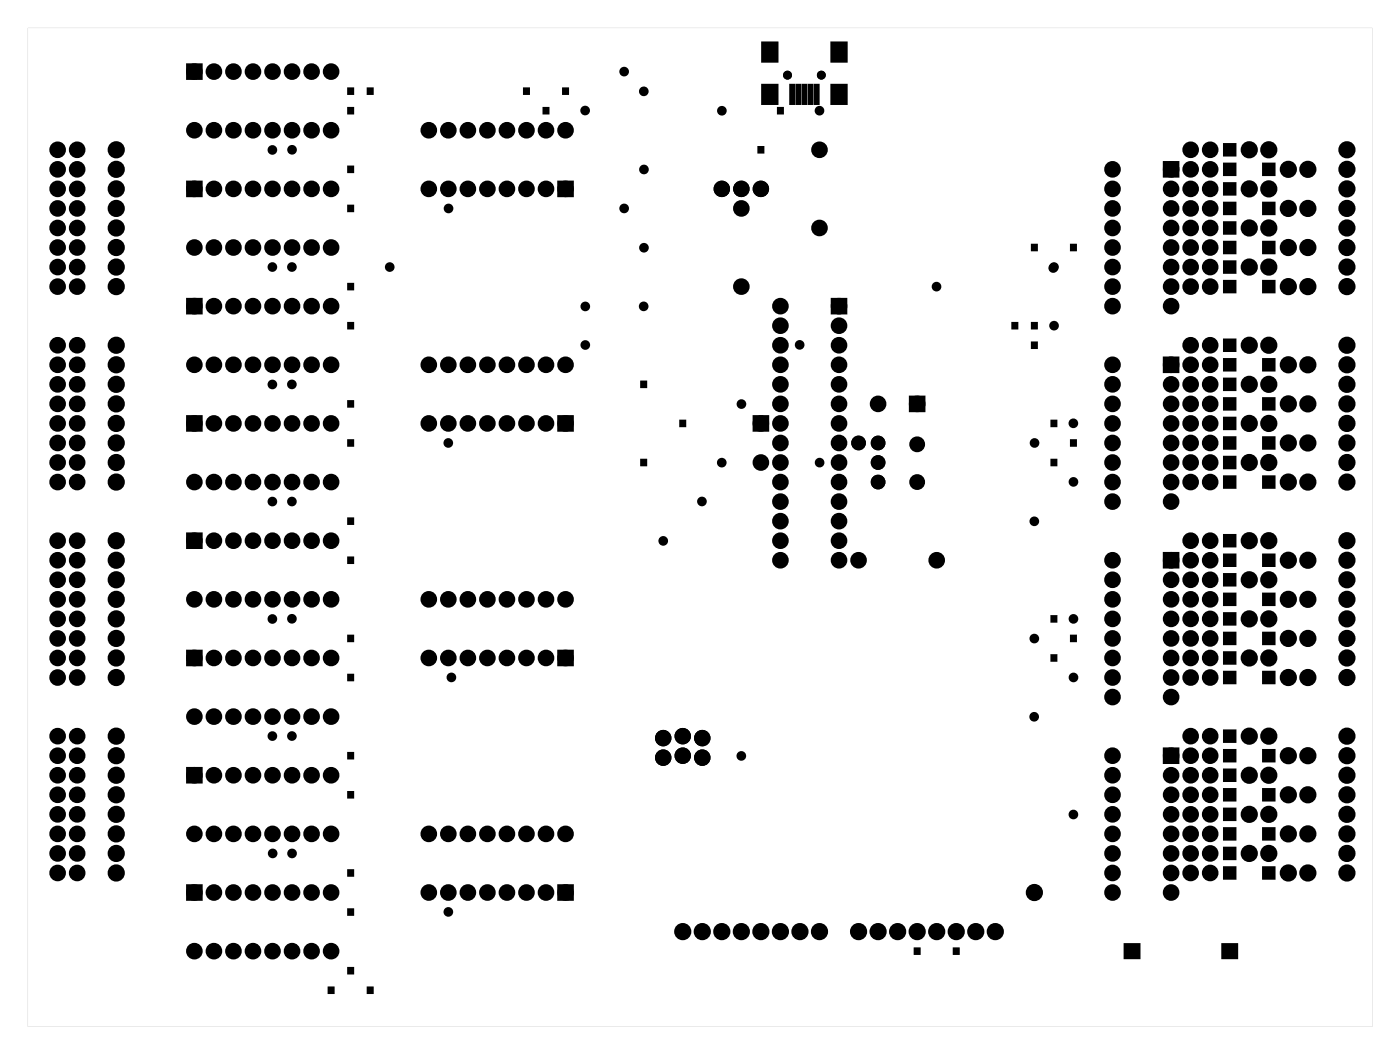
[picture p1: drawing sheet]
<svg xmlns="http://www.w3.org/2000/svg" width="182mm" height="137mm" viewBox="0 0 182 137" stroke-linecap="round" stroke-linejoin="round" font-family="sans-serif">
<g fill="#000">
<path d="M24.6 8.6h1.4v1.4h-1.4zM45.3 14h.6v.8h-.6zM45.3 11.5h.6v.7h-.6zM47.8 11.5h.7v.7h-.7zM68.1 11.5h.7v.7h-.7zM70.7 14h.6v.8h-.6zM73.2 11.5h.7v.7h-.7zM99.1 5.5h2v2.5h-2zM99.1 11h2v2.5h-2zM98.6 19.1h.7v.7h-.7zM101.1 14h.7v.8h-.7zM102.7 11h.5v2.5h-.5z"/>
<path d="M103.5 11h.5v2.5h-.5zM104.3 11h.5v2.5h-.5zM105.1 11h.5v2.5h-.5zM105.9 11h.5v2.5h-.5zM108.1 5.5h2v2.5h-2zM108.1 11h2v2.5h-2zM159.1 18.7h1.5v1.5h-1.5zM24.6 23.8h1.4v1.4h-1.4zM24.6 39.1h1.4v1.4h-1.4zM45.3 36.9h.6v.7h-.6zM45.3 26.7h.6v.8h-.6zM45.3 21.6h.6v.8h-.6z"/>
<path d="M72.8 23.8h1.4v1.4h-1.4zM108.4 39.1h1.4v1.4h-1.4zM134.2 31.8h.6v.7h-.6zM139.2 31.8h.7v.7h-.7zM151.6 21.3h1.4v1.4h-1.4zM159.1 36.5h1.5v1.5h-1.5zM159.1 34h1.5v1.5h-1.5zM159.1 31.4h1.5v1.5h-1.5zM159.1 28.9h1.5v1.5h-1.5zM159.1 26.3h1.5v1.5h-1.5zM159.1 23.8h1.5v1.5h-1.5zM159.1 21.3h1.5v1.5h-1.5z"/>
<path d="M164.2 36.5h1.5v1.5h-1.5zM164.2 31.4h1.5v1.5h-1.5zM164.2 26.3h1.5v1.5h-1.5zM164.2 21.3h1.5v1.5h-1.5zM24.6 54.3h1.4v1.4h-1.4zM45.3 42h.6v.7h-.6zM45.3 57.2h.6v.7h-.6zM45.3 52.1h.6v.8h-.6zM72.8 54.3h1.4v1.4h-1.4zM83.4 59.7h.6v.8h-.6zM83.4 49.6h.6v.7h-.6zM88.4 54.7h.7v.7h-.7z"/>
<path d="M98.2 54.3h1.4v1.4h-1.4zM118.6 51.8h1.4v1.4h-1.4zM131.6 42h.7v.7h-.7zM134.2 44.5h.6v.7h-.6zM134.2 42h.6v.7h-.6zM136.7 59.7h.7v.8h-.7zM136.7 54.7h.7v.7h-.7zM139.2 57.2h.7v.7h-.7zM151.6 46.7h1.4v1.4h-1.4zM159.1 46.7h1.5v1.5h-1.5zM159.1 59.4h1.5v1.5h-1.5zM159.1 54.3h1.5v1.5h-1.5z"/>
<path d="M159.1 51.7h1.5v1.5h-1.5zM159.1 49.2h1.5v1.5h-1.5zM159.1 56.8h1.5v1.5h-1.5zM159.1 44.1h1.5v1.5h-1.5zM164.2 56.8h1.5v1.5h-1.5zM164.2 46.7h1.5v1.5h-1.5zM164.2 51.7h1.5v1.5h-1.5zM24.6 69.6h1.4v1.4h-1.4zM45.3 72.4h.6v.8h-.6zM45.3 67.4h.6v.7h-.6zM151.6 72.1h1.4v1.4h-1.4zM159.1 72.1h1.5v1.5h-1.5z"/>
<path d="M159.1 79.7h1.5v1.5h-1.5zM159.1 77.1h1.5v1.5h-1.5zM159.1 74.6h1.5v1.5h-1.5zM159.1 69.5h1.5v1.5h-1.5zM159.1 61.9h1.5v1.5h-1.5zM164.2 72.1h1.5v1.5h-1.5zM164.2 77.1h1.5v1.5h-1.5zM164.2 61.9h1.5v1.5h-1.5zM24.6 84.8h1.4v1.4h-1.4zM45.3 97.8h.6v.8h-.6zM45.3 87.7h.6v.7h-.6zM45.3 82.6h.6v.7h-.6z"/>
<path d="M72.8 84.8h1.4v1.4h-1.4zM136.7 80.1h.7v.7h-.7zM136.7 85.1h.7v.8h-.7zM139.2 82.6h.7v.7h-.7zM151.6 97.5h1.4v1.4h-1.4zM159.1 97.5h1.5v1.5h-1.5zM159.1 100h1.5v1.5h-1.5zM159.1 94.9h1.5v1.5h-1.5zM159.1 87.3h1.5v1.5h-1.5zM159.1 84.8h1.5v1.5h-1.5zM159.1 82.2h1.5v1.5h-1.5zM164.2 97.5h1.5v1.5h-1.5z"/>
<path d="M164.2 82.2h1.5v1.5h-1.5zM164.2 87.3h1.5v1.5h-1.5zM24.6 100h1.4v1.4h-1.4zM24.6 115.3h1.4v1.4h-1.4zM45.3 118.2h.6v.7h-.6zM45.3 113.1h.6v.7h-.6zM45.3 102.9h.6v.8h-.6zM72.8 115.3h1.4v1.4h-1.4zM159.1 112.7h1.5v1.5h-1.5zM159.1 110.2h1.5v1.5h-1.5zM159.1 105.1h1.5v1.5h-1.5zM159.1 102.5h1.5v1.5h-1.5z"/>
<path d="M159.1 107.6h1.5v1.5h-1.5zM164.2 107.6h1.5v1.5h-1.5zM164.2 112.7h1.5v1.5h-1.5zM164.2 102.5h1.5v1.5h-1.5zM42.7 128.3h.7v.8h-.7zM45.3 125.8h.6v.7h-.6zM47.8 128.3h.7v.8h-.7zM118.9 123.2h.7v.8h-.7zM124 123.2h.7v.8h-.7zM146.2 122.7h2v1.8h-2zM158.9 122.7h2v1.8h-2z"/>
<path d="M3.6 3.6v129.8h174.8v-129.8zM3.6 3.6h174.8v129.8h-174.8z"/>
</g>
<g fill="#000">
<circle cx="7.5" cy="19.5" r=".7"/>
<circle cx="10" cy="19.5" r=".7"/>
<circle cx="15.1" cy="19.5" r=".74"/>
<circle cx="25.3" cy="16.9" r=".7"/>
<circle cx="25.3" cy="9.3" r=".7"/>
<circle cx="27.8" cy="16.9" r=".7"/>
<circle cx="27.8" cy="9.3" r=".7"/>
<circle cx="30.4" cy="16.9" r=".7"/>
<circle cx="30.4" cy="9.3" r=".7"/>
<circle cx="32.9" cy="16.9" r=".7"/>
<circle cx="32.9" cy="9.3" r=".7"/>
<circle cx="35.4" cy="19.5" r=".35"/>
<circle cx="35.4" cy="16.9" r=".7"/>
<circle cx="35.4" cy="9.3" r=".7"/>
<circle cx="38" cy="16.9" r=".7"/>
<circle cx="38" cy="9.3" r=".7"/>
<circle cx="38" cy="19.5" r=".35"/>
<circle cx="40.5" cy="16.9" r=".7"/>
<circle cx="40.5" cy="9.3" r=".7"/>
<circle cx="43.1" cy="16.9" r=".7"/>
<circle cx="43.1" cy="9.3" r=".7"/>
<circle cx="55.8" cy="16.9" r=".7"/>
<circle cx="58.3" cy="16.9" r=".7"/>
<circle cx="60.8" cy="16.9" r=".7"/>
<circle cx="63.4" cy="16.9" r=".7"/>
<circle cx="65.9" cy="16.9" r=".7"/>
<circle cx="68.5" cy="16.9" r=".7"/>
<circle cx="71" cy="16.9" r=".7"/>
<circle cx="73.5" cy="16.9" r=".7"/>
<circle cx="76.1" cy="14.4" r=".35"/>
<circle cx="81.2" cy="9.3" r=".35"/>
<circle cx="83.7" cy="11.9" r=".35"/>
<circle cx="93.9" cy="14.4" r=".35"/>
<circle cx="102.4" cy="9.8" r=".45"/>
<circle cx="106.6" cy="19.5" r=".7"/>
<circle cx="106.6" cy="14.4" r=".35"/>
<circle cx="106.8" cy="9.8" r=".45"/>
<circle cx="154.8" cy="19.5" r=".7"/>
<circle cx="157.4" cy="19.5" r=".7"/>
<circle cx="162.4" cy="19.5" r=".74"/>
<circle cx="165" cy="19.5" r=".74"/>
<circle cx="175.1" cy="19.5" r=".74"/>
<circle cx="7.5" cy="27.1" r=".7"/>
<circle cx="7.5" cy="24.5" r=".7"/>
<circle cx="7.5" cy="29.6" r=".7"/>
<circle cx="7.5" cy="34.7" r=".7"/>
<circle cx="7.5" cy="22" r=".7"/>
<circle cx="7.5" cy="32.2" r=".7"/>
<circle cx="7.5" cy="37.2" r=".7"/>
<circle cx="10" cy="27.1" r=".7"/>
<circle cx="10" cy="24.5" r=".7"/>
<circle cx="10" cy="34.7" r=".7"/>
<circle cx="10" cy="29.6" r=".7"/>
<circle cx="10" cy="22" r=".7"/>
<circle cx="10" cy="32.2" r=".7"/>
<circle cx="10" cy="37.2" r=".7"/>
<circle cx="15.1" cy="34.7" r=".74"/>
<circle cx="15.1" cy="27.1" r=".74"/>
<circle cx="15.1" cy="32.2" r=".74"/>
<circle cx="15.1" cy="24.5" r=".74"/>
<circle cx="15.1" cy="22" r=".74"/>
<circle cx="15.1" cy="37.2" r=".74"/>
<circle cx="15.1" cy="29.6" r=".74"/>
<circle cx="25.3" cy="39.8" r=".7"/>
<circle cx="25.3" cy="24.5" r=".7"/>
<circle cx="25.3" cy="32.2" r=".7"/>
<circle cx="27.8" cy="39.8" r=".7"/>
<circle cx="27.8" cy="24.5" r=".7"/>
<circle cx="27.8" cy="32.2" r=".7"/>
<circle cx="30.4" cy="39.8" r=".7"/>
<circle cx="30.4" cy="24.5" r=".7"/>
<circle cx="30.4" cy="32.2" r=".7"/>
<circle cx="32.9" cy="39.8" r=".7"/>
<circle cx="32.9" cy="24.5" r=".7"/>
<circle cx="32.9" cy="32.2" r=".7"/>
<circle cx="35.4" cy="34.7" r=".35"/>
<circle cx="35.4" cy="39.8" r=".7"/>
<circle cx="35.4" cy="24.5" r=".7"/>
<circle cx="35.4" cy="32.2" r=".7"/>
<circle cx="38" cy="34.7" r=".35"/>
<circle cx="38" cy="39.8" r=".7"/>
<circle cx="38" cy="24.5" r=".7"/>
<circle cx="38" cy="32.2" r=".7"/>
<circle cx="40.5" cy="39.8" r=".7"/>
<circle cx="40.5" cy="24.5" r=".7"/>
<circle cx="40.5" cy="32.2" r=".7"/>
<circle cx="43.1" cy="39.8" r=".7"/>
<circle cx="43.1" cy="24.5" r=".7"/>
<circle cx="43.1" cy="32.2" r=".7"/>
<circle cx="50.7" cy="34.7" r=".35"/>
<circle cx="55.8" cy="24.5" r=".7"/>
<circle cx="58.3" cy="24.5" r=".7"/>
<circle cx="58.3" cy="27.1" r=".35"/>
<circle cx="60.8" cy="24.5" r=".7"/>
<circle cx="63.4" cy="24.5" r=".7"/>
<circle cx="65.9" cy="24.5" r=".7"/>
<circle cx="68.5" cy="24.5" r=".7"/>
<circle cx="71" cy="24.5" r=".7"/>
<circle cx="73.5" cy="24.5" r=".7"/>
<circle cx="76.1" cy="39.8" r=".35"/>
<circle cx="81.2" cy="27.1" r=".35"/>
<circle cx="83.7" cy="39.8" r=".35"/>
<circle cx="83.7" cy="32.2" r=".35"/>
<circle cx="83.7" cy="22" r=".35"/>
<circle cx="93.9" cy="24.5" r=".67"/>
<circle cx="96.4" cy="27.1" r=".7"/>
<circle cx="96.4" cy="37.2" r=".7"/>
<circle cx="96.4" cy="24.5" r=".67"/>
<circle cx="98.9" cy="24.5" r=".67"/>
<circle cx="101.5" cy="39.8" r=".7"/>
<circle cx="106.6" cy="29.6" r=".7"/>
<circle cx="109.1" cy="39.8" r=".7"/>
<circle cx="121.8" cy="37.3" r=".35"/>
<circle cx="136.9" cy="34.8" r=".35"/>
<circle cx="137" cy="34.7" r=".35"/>
<circle cx="144.7" cy="24.5" r=".7"/>
<circle cx="144.7" cy="37.2" r=".7"/>
<circle cx="144.7" cy="39.8" r=".7"/>
<circle cx="144.7" cy="32.2" r=".7"/>
<circle cx="144.7" cy="22" r=".7"/>
<circle cx="144.7" cy="34.7" r=".7"/>
<circle cx="144.7" cy="27.1" r=".7"/>
<circle cx="144.7" cy="29.6" r=".7"/>
<circle cx="152.3" cy="24.5" r=".7"/>
<circle cx="152.3" cy="37.2" r=".7"/>
<circle cx="152.3" cy="39.8" r=".7"/>
<circle cx="152.3" cy="32.2" r=".7"/>
<circle cx="152.3" cy="22" r=".7"/>
<circle cx="152.3" cy="34.7" r=".7"/>
<circle cx="152.3" cy="27.1" r=".7"/>
<circle cx="152.3" cy="29.6" r=".7"/>
<circle cx="154.8" cy="27.1" r=".7"/>
<circle cx="154.8" cy="24.5" r=".7"/>
<circle cx="154.8" cy="29.6" r=".7"/>
<circle cx="154.8" cy="34.7" r=".7"/>
<circle cx="154.8" cy="22" r=".7"/>
<circle cx="154.8" cy="32.2" r=".7"/>
<circle cx="154.8" cy="37.2" r=".7"/>
<circle cx="157.4" cy="27.1" r=".7"/>
<circle cx="157.4" cy="24.5" r=".7"/>
<circle cx="157.4" cy="29.6" r=".7"/>
<circle cx="157.4" cy="34.7" r=".7"/>
<circle cx="157.4" cy="22" r=".7"/>
<circle cx="157.4" cy="32.2" r=".7"/>
<circle cx="157.4" cy="37.2" r=".7"/>
<circle cx="162.4" cy="34.7" r=".74"/>
<circle cx="162.4" cy="24.5" r=".74"/>
<circle cx="162.4" cy="29.6" r=".74"/>
<circle cx="165" cy="34.7" r=".74"/>
<circle cx="165" cy="24.5" r=".74"/>
<circle cx="165" cy="29.6" r=".74"/>
<circle cx="167.5" cy="27.1" r=".74"/>
<circle cx="167.5" cy="22" r=".74"/>
<circle cx="167.5" cy="32.2" r=".74"/>
<circle cx="167.5" cy="37.2" r=".74"/>
<circle cx="170.1" cy="27.1" r=".74"/>
<circle cx="170.1" cy="22" r=".74"/>
<circle cx="170.1" cy="32.2" r=".74"/>
<circle cx="170.1" cy="37.2" r=".74"/>
<circle cx="175.1" cy="34.7" r=".74"/>
<circle cx="175.1" cy="27.1" r=".74"/>
<circle cx="175.1" cy="32.2" r=".74"/>
<circle cx="175.1" cy="22" r=".74"/>
<circle cx="175.1" cy="24.5" r=".74"/>
<circle cx="175.1" cy="37.2" r=".74"/>
<circle cx="175.1" cy="29.6" r=".74"/>
<circle cx="7.5" cy="57.6" r=".7"/>
<circle cx="7.5" cy="52.5" r=".7"/>
<circle cx="7.5" cy="55" r=".7"/>
<circle cx="7.5" cy="49.9" r=".7"/>
<circle cx="7.5" cy="44.9" r=".7"/>
<circle cx="7.5" cy="47.4" r=".7"/>
<circle cx="10" cy="57.6" r=".7"/>
<circle cx="10" cy="52.5" r=".7"/>
<circle cx="10" cy="55" r=".7"/>
<circle cx="10" cy="49.9" r=".7"/>
<circle cx="10" cy="44.9" r=".7"/>
<circle cx="10" cy="47.4" r=".7"/>
<circle cx="15.1" cy="49.9" r=".74"/>
<circle cx="15.1" cy="44.9" r=".74"/>
<circle cx="15.1" cy="47.4" r=".74"/>
<circle cx="15.1" cy="55" r=".74"/>
<circle cx="15.1" cy="57.6" r=".74"/>
<circle cx="15.1" cy="52.5" r=".74"/>
<circle cx="25.3" cy="47.4" r=".7"/>
<circle cx="25.3" cy="55" r=".7"/>
<circle cx="27.8" cy="47.4" r=".7"/>
<circle cx="27.8" cy="55" r=".7"/>
<circle cx="30.4" cy="47.4" r=".7"/>
<circle cx="30.4" cy="55" r=".7"/>
<circle cx="32.9" cy="47.4" r=".7"/>
<circle cx="32.9" cy="55" r=".7"/>
<circle cx="35.4" cy="50" r=".35"/>
<circle cx="35.4" cy="47.4" r=".7"/>
<circle cx="35.4" cy="55" r=".7"/>
<circle cx="38" cy="50" r=".35"/>
<circle cx="38" cy="47.4" r=".7"/>
<circle cx="38" cy="55" r=".7"/>
<circle cx="40.5" cy="47.4" r=".7"/>
<circle cx="40.5" cy="55" r=".7"/>
<circle cx="43.1" cy="47.4" r=".7"/>
<circle cx="43.1" cy="55" r=".7"/>
<circle cx="55.8" cy="55" r=".7"/>
<circle cx="55.8" cy="47.4" r=".7"/>
<circle cx="58.3" cy="57.6" r=".35"/>
<circle cx="58.3" cy="55" r=".7"/>
<circle cx="58.3" cy="47.4" r=".7"/>
<circle cx="60.8" cy="55" r=".7"/>
<circle cx="60.8" cy="47.4" r=".7"/>
<circle cx="63.4" cy="55" r=".7"/>
<circle cx="63.4" cy="47.4" r=".7"/>
<circle cx="65.9" cy="55" r=".7"/>
<circle cx="65.9" cy="47.4" r=".7"/>
<circle cx="68.5" cy="55" r=".7"/>
<circle cx="68.5" cy="47.4" r=".7"/>
<circle cx="71" cy="55" r=".7"/>
<circle cx="71" cy="47.4" r=".7"/>
<circle cx="73.5" cy="55" r=".7"/>
<circle cx="73.5" cy="47.4" r=".7"/>
<circle cx="76.1" cy="44.8" r=".35"/>
<circle cx="96.4" cy="52.5" r=".35"/>
<circle cx="98.9" cy="55" r=".7"/>
<circle cx="101.5" cy="52.5" r=".7"/>
<circle cx="101.5" cy="57.6" r=".7"/>
<circle cx="101.5" cy="55" r=".7"/>
<circle cx="101.5" cy="42.3" r=".7"/>
<circle cx="101.5" cy="49.9" r=".7"/>
<circle cx="101.5" cy="44.9" r=".7"/>
<circle cx="101.5" cy="47.4" r=".7"/>
<circle cx="104" cy="44.8" r=".35"/>
<circle cx="109.1" cy="57.6" r=".7"/>
<circle cx="109.1" cy="55" r=".7"/>
<circle cx="109.1" cy="52.5" r=".7"/>
<circle cx="109.1" cy="42.3" r=".7"/>
<circle cx="109.1" cy="49.9" r=".7"/>
<circle cx="109.1" cy="44.9" r=".7"/>
<circle cx="109.1" cy="47.4" r=".7"/>
<circle cx="111.6" cy="57.6" r=".59"/>
<circle cx="114.2" cy="57.6" r=".59"/>
<circle cx="114.2" cy="52.5" r=".7"/>
<circle cx="119.3" cy="52.5" r=".7"/>
<circle cx="119.3" cy="57.7" r=".65"/>
<circle cx="134.5" cy="57.6" r=".35"/>
<circle cx="137.1" cy="42.3" r=".35"/>
<circle cx="139.6" cy="55" r=".35"/>
<circle cx="144.7" cy="52.5" r=".7"/>
<circle cx="144.7" cy="55" r=".7"/>
<circle cx="144.7" cy="57.6" r=".7"/>
<circle cx="144.7" cy="49.9" r=".7"/>
<circle cx="144.7" cy="47.4" r=".7"/>
<circle cx="152.3" cy="52.5" r=".7"/>
<circle cx="152.3" cy="57.6" r=".7"/>
<circle cx="152.3" cy="55" r=".7"/>
<circle cx="152.3" cy="49.9" r=".7"/>
<circle cx="152.3" cy="47.4" r=".7"/>
<circle cx="154.8" cy="52.5" r=".7"/>
<circle cx="154.8" cy="57.6" r=".7"/>
<circle cx="154.8" cy="55" r=".7"/>
<circle cx="154.8" cy="49.9" r=".7"/>
<circle cx="154.8" cy="44.9" r=".7"/>
<circle cx="154.8" cy="47.4" r=".7"/>
<circle cx="157.4" cy="57.6" r=".7"/>
<circle cx="157.4" cy="55" r=".7"/>
<circle cx="157.4" cy="52.5" r=".7"/>
<circle cx="157.4" cy="49.9" r=".7"/>
<circle cx="157.4" cy="44.9" r=".7"/>
<circle cx="157.4" cy="47.4" r=".7"/>
<circle cx="162.4" cy="55" r=".74"/>
<circle cx="162.4" cy="44.9" r=".74"/>
<circle cx="162.4" cy="49.9" r=".74"/>
<circle cx="165" cy="55" r=".74"/>
<circle cx="165" cy="44.9" r=".74"/>
<circle cx="165" cy="49.9" r=".74"/>
<circle cx="167.5" cy="52.5" r=".74"/>
<circle cx="167.5" cy="57.6" r=".74"/>
<circle cx="167.5" cy="47.4" r=".74"/>
<circle cx="170.1" cy="52.5" r=".74"/>
<circle cx="170.1" cy="57.6" r=".74"/>
<circle cx="170.1" cy="47.4" r=".74"/>
<circle cx="175.1" cy="49.9" r=".74"/>
<circle cx="175.1" cy="44.9" r=".74"/>
<circle cx="175.1" cy="47.4" r=".74"/>
<circle cx="175.1" cy="52.5" r=".74"/>
<circle cx="175.1" cy="55" r=".74"/>
<circle cx="175.1" cy="57.6" r=".74"/>
<circle cx="7.5" cy="70.3" r=".7"/>
<circle cx="7.5" cy="72.8" r=".7"/>
<circle cx="7.5" cy="60.1" r=".7"/>
<circle cx="7.5" cy="77.9" r=".7"/>
<circle cx="7.5" cy="62.6" r=".7"/>
<circle cx="7.5" cy="75.3" r=".7"/>
<circle cx="10" cy="70.3" r=".7"/>
<circle cx="10" cy="72.8" r=".7"/>
<circle cx="10" cy="60.1" r=".7"/>
<circle cx="10" cy="77.9" r=".7"/>
<circle cx="10" cy="62.6" r=".7"/>
<circle cx="10" cy="75.3" r=".7"/>
<circle cx="15.1" cy="62.6" r=".74"/>
<circle cx="15.1" cy="77.9" r=".74"/>
<circle cx="15.1" cy="60.1" r=".74"/>
<circle cx="15.1" cy="75.3" r=".74"/>
<circle cx="15.1" cy="72.8" r=".74"/>
<circle cx="15.1" cy="70.3" r=".74"/>
<circle cx="25.3" cy="62.6" r=".7"/>
<circle cx="25.3" cy="77.9" r=".7"/>
<circle cx="25.3" cy="70.3" r=".7"/>
<circle cx="27.8" cy="62.6" r=".7"/>
<circle cx="27.8" cy="77.9" r=".7"/>
<circle cx="27.8" cy="70.3" r=".7"/>
<circle cx="30.4" cy="62.6" r=".7"/>
<circle cx="30.4" cy="77.9" r=".7"/>
<circle cx="30.4" cy="70.3" r=".7"/>
<circle cx="32.9" cy="62.6" r=".7"/>
<circle cx="32.9" cy="77.9" r=".7"/>
<circle cx="32.9" cy="70.3" r=".7"/>
<circle cx="35.4" cy="65.2" r=".35"/>
<circle cx="35.4" cy="62.6" r=".7"/>
<circle cx="35.4" cy="77.9" r=".7"/>
<circle cx="35.4" cy="70.3" r=".7"/>
<circle cx="38" cy="65.2" r=".35"/>
<circle cx="38" cy="62.6" r=".7"/>
<circle cx="38" cy="77.9" r=".7"/>
<circle cx="38" cy="70.3" r=".7"/>
<circle cx="40.5" cy="62.6" r=".7"/>
<circle cx="40.5" cy="77.9" r=".7"/>
<circle cx="40.5" cy="70.3" r=".7"/>
<circle cx="43.1" cy="62.6" r=".7"/>
<circle cx="43.1" cy="77.9" r=".7"/>
<circle cx="43.1" cy="70.3" r=".7"/>
<circle cx="55.8" cy="77.9" r=".7"/>
<circle cx="58.3" cy="77.9" r=".7"/>
<circle cx="60.8" cy="77.9" r=".7"/>
<circle cx="63.4" cy="77.9" r=".7"/>
<circle cx="65.9" cy="77.9" r=".7"/>
<circle cx="68.5" cy="77.9" r=".7"/>
<circle cx="71" cy="77.9" r=".7"/>
<circle cx="73.5" cy="77.9" r=".7"/>
<circle cx="86.2" cy="70.3" r=".35"/>
<circle cx="91.3" cy="65.2" r=".35"/>
<circle cx="93.8" cy="60.1" r=".35"/>
<circle cx="98.9" cy="60.1" r=".7"/>
<circle cx="101.5" cy="67.7" r=".7"/>
<circle cx="101.5" cy="70.3" r=".7"/>
<circle cx="101.5" cy="60.1" r=".7"/>
<circle cx="101.5" cy="72.8" r=".7"/>
<circle cx="101.5" cy="65.2" r=".7"/>
<circle cx="101.5" cy="62.6" r=".7"/>
<circle cx="106.6" cy="60.1" r=".35"/>
<circle cx="109.1" cy="70.3" r=".7"/>
<circle cx="109.1" cy="67.7" r=".7"/>
<circle cx="109.1" cy="72.8" r=".7"/>
<circle cx="109.1" cy="60.1" r=".7"/>
<circle cx="109.1" cy="65.2" r=".7"/>
<circle cx="109.1" cy="62.6" r=".7"/>
<circle cx="111.6" cy="72.8" r=".7"/>
<circle cx="114.2" cy="62.6" r=".59"/>
<circle cx="114.2" cy="60.1" r=".59"/>
<circle cx="119.3" cy="62.6" r=".65"/>
<circle cx="121.8" cy="72.8" r=".7"/>
<circle cx="134.5" cy="67.7" r=".35"/>
<circle cx="139.6" cy="62.6" r=".35"/>
<circle cx="144.7" cy="72.8" r=".7"/>
<circle cx="144.7" cy="60.1" r=".7"/>
<circle cx="144.7" cy="77.9" r=".7"/>
<circle cx="144.7" cy="65.2" r=".7"/>
<circle cx="144.7" cy="62.6" r=".7"/>
<circle cx="144.7" cy="75.3" r=".7"/>
<circle cx="152.3" cy="72.8" r=".7"/>
<circle cx="152.3" cy="60.1" r=".7"/>
<circle cx="152.3" cy="77.9" r=".7"/>
<circle cx="152.3" cy="65.2" r=".7"/>
<circle cx="152.3" cy="62.6" r=".7"/>
<circle cx="152.3" cy="75.3" r=".7"/>
<circle cx="154.8" cy="70.3" r=".7"/>
<circle cx="154.8" cy="72.8" r=".7"/>
<circle cx="154.8" cy="60.1" r=".7"/>
<circle cx="154.8" cy="77.9" r=".7"/>
<circle cx="154.8" cy="62.6" r=".7"/>
<circle cx="154.8" cy="75.3" r=".7"/>
<circle cx="157.4" cy="70.3" r=".7"/>
<circle cx="157.4" cy="72.8" r=".7"/>
<circle cx="157.4" cy="60.1" r=".7"/>
<circle cx="157.4" cy="77.9" r=".7"/>
<circle cx="157.4" cy="62.6" r=".7"/>
<circle cx="157.4" cy="75.3" r=".7"/>
<circle cx="162.4" cy="70.3" r=".74"/>
<circle cx="162.4" cy="60.1" r=".74"/>
<circle cx="162.4" cy="75.3" r=".74"/>
<circle cx="165" cy="70.3" r=".74"/>
<circle cx="165" cy="60.1" r=".74"/>
<circle cx="165" cy="75.3" r=".74"/>
<circle cx="167.5" cy="72.8" r=".74"/>
<circle cx="167.5" cy="77.9" r=".74"/>
<circle cx="167.5" cy="62.6" r=".74"/>
<circle cx="170.1" cy="72.8" r=".74"/>
<circle cx="170.1" cy="77.9" r=".74"/>
<circle cx="170.1" cy="62.6" r=".74"/>
<circle cx="175.1" cy="62.6" r=".74"/>
<circle cx="175.1" cy="77.9" r=".74"/>
<circle cx="175.1" cy="60.1" r=".74"/>
<circle cx="175.1" cy="75.3" r=".74"/>
<circle cx="175.1" cy="72.8" r=".74"/>
<circle cx="175.1" cy="70.3" r=".74"/>
<circle cx="7.5" cy="95.7" r=".7"/>
<circle cx="7.5" cy="85.5" r=".7"/>
<circle cx="7.5" cy="83" r=".7"/>
<circle cx="7.5" cy="80.4" r=".7"/>
<circle cx="7.5" cy="88" r=".7"/>
<circle cx="7.5" cy="98.2" r=".7"/>
<circle cx="10" cy="95.7" r=".7"/>
<circle cx="10" cy="83" r=".7"/>
<circle cx="10" cy="85.5" r=".7"/>
<circle cx="10" cy="80.4" r=".7"/>
<circle cx="10" cy="88" r=".7"/>
<circle cx="10" cy="98.2" r=".7"/>
<circle cx="15.1" cy="88" r=".74"/>
<circle cx="15.1" cy="98.2" r=".74"/>
<circle cx="15.1" cy="80.4" r=".74"/>
<circle cx="15.1" cy="85.5" r=".74"/>
<circle cx="15.1" cy="83" r=".74"/>
<circle cx="15.1" cy="95.7" r=".74"/>
<circle cx="25.3" cy="85.5" r=".7"/>
<circle cx="25.3" cy="93.1" r=".7"/>
<circle cx="27.8" cy="85.5" r=".7"/>
<circle cx="27.8" cy="93.1" r=".7"/>
<circle cx="30.4" cy="85.5" r=".7"/>
<circle cx="30.4" cy="93.1" r=".7"/>
<circle cx="32.9" cy="85.5" r=".7"/>
<circle cx="32.9" cy="93.1" r=".7"/>
<circle cx="35.4" cy="80.4" r=".35"/>
<circle cx="35.4" cy="95.7" r=".35"/>
<circle cx="35.4" cy="85.5" r=".7"/>
<circle cx="35.4" cy="93.1" r=".7"/>
<circle cx="38" cy="80.4" r=".35"/>
<circle cx="38" cy="95.7" r=".35"/>
<circle cx="38" cy="85.5" r=".7"/>
<circle cx="38" cy="93.1" r=".7"/>
<circle cx="40.5" cy="85.5" r=".7"/>
<circle cx="40.5" cy="93.1" r=".7"/>
<circle cx="43.1" cy="85.5" r=".7"/>
<circle cx="43.1" cy="93.1" r=".7"/>
<circle cx="55.8" cy="85.5" r=".7"/>
<circle cx="58.3" cy="85.5" r=".7"/>
<circle cx="58.7" cy="88" r=".35"/>
<circle cx="60.8" cy="85.5" r=".7"/>
<circle cx="63.4" cy="85.5" r=".7"/>
<circle cx="65.9" cy="85.5" r=".7"/>
<circle cx="68.5" cy="85.5" r=".7"/>
<circle cx="71" cy="85.5" r=".7"/>
<circle cx="73.5" cy="85.5" r=".7"/>
<circle cx="86.2" cy="98.5" r=".72"/>
<circle cx="86.2" cy="95.9" r=".72"/>
<circle cx="88.8" cy="98.2" r=".72"/>
<circle cx="88.8" cy="95.7" r=".72"/>
<circle cx="91.3" cy="98.5" r=".72"/>
<circle cx="91.3" cy="95.9" r=".72"/>
<circle cx="96.4" cy="98.2" r=".35"/>
<circle cx="134.5" cy="93.1" r=".35"/>
<circle cx="134.5" cy="83" r=".35"/>
<circle cx="139.6" cy="80.4" r=".35"/>
<circle cx="139.6" cy="88" r=".35"/>
<circle cx="144.7" cy="90.6" r=".7"/>
<circle cx="144.7" cy="80.4" r=".7"/>
<circle cx="144.7" cy="85.5" r=".7"/>
<circle cx="144.7" cy="83" r=".7"/>
<circle cx="144.7" cy="88" r=".7"/>
<circle cx="144.7" cy="98.2" r=".7"/>
<circle cx="152.3" cy="90.6" r=".7"/>
<circle cx="152.3" cy="85.5" r=".7"/>
<circle cx="152.3" cy="83" r=".7"/>
<circle cx="152.3" cy="80.4" r=".7"/>
<circle cx="152.3" cy="88" r=".7"/>
<circle cx="152.3" cy="98.2" r=".7"/>
<circle cx="154.8" cy="95.7" r=".7"/>
<circle cx="154.8" cy="80.4" r=".7"/>
<circle cx="154.8" cy="83" r=".7"/>
<circle cx="154.8" cy="85.5" r=".7"/>
<circle cx="154.8" cy="88" r=".7"/>
<circle cx="154.8" cy="98.2" r=".7"/>
<circle cx="157.4" cy="95.7" r=".7"/>
<circle cx="157.4" cy="80.4" r=".7"/>
<circle cx="157.4" cy="83" r=".7"/>
<circle cx="157.4" cy="85.5" r=".7"/>
<circle cx="157.4" cy="88" r=".7"/>
<circle cx="157.4" cy="98.2" r=".7"/>
<circle cx="162.4" cy="80.4" r=".74"/>
<circle cx="162.4" cy="85.5" r=".74"/>
<circle cx="162.4" cy="95.7" r=".74"/>
<circle cx="165" cy="85.5" r=".74"/>
<circle cx="165" cy="80.4" r=".74"/>
<circle cx="165" cy="95.7" r=".74"/>
<circle cx="167.5" cy="98.2" r=".74"/>
<circle cx="167.5" cy="83" r=".74"/>
<circle cx="167.5" cy="88" r=".74"/>
<circle cx="170.1" cy="98.2" r=".74"/>
<circle cx="170.1" cy="83" r=".74"/>
<circle cx="170.1" cy="88" r=".74"/>
<circle cx="175.1" cy="88" r=".74"/>
<circle cx="175.1" cy="98.2" r=".74"/>
<circle cx="175.1" cy="85.5" r=".74"/>
<circle cx="175.1" cy="80.4" r=".74"/>
<circle cx="175.1" cy="83" r=".74"/>
<circle cx="175.1" cy="95.7" r=".74"/>
<circle cx="7.5" cy="105.8" r=".7"/>
<circle cx="7.5" cy="103.3" r=".7"/>
<circle cx="7.5" cy="100.7" r=".7"/>
<circle cx="7.5" cy="108.4" r=".7"/>
<circle cx="7.5" cy="110.9" r=".7"/>
<circle cx="7.5" cy="113.4" r=".7"/>
<circle cx="10" cy="105.8" r=".7"/>
<circle cx="10" cy="100.7" r=".7"/>
<circle cx="10" cy="103.3" r=".7"/>
<circle cx="10" cy="108.4" r=".7"/>
<circle cx="10" cy="113.4" r=".7"/>
<circle cx="10" cy="110.9" r=".7"/>
<circle cx="15.1" cy="110.9" r=".74"/>
<circle cx="15.1" cy="103.3" r=".74"/>
<circle cx="15.1" cy="105.8" r=".74"/>
<circle cx="15.1" cy="100.7" r=".74"/>
<circle cx="15.1" cy="108.4" r=".74"/>
<circle cx="15.1" cy="113.4" r=".74"/>
<circle cx="25.3" cy="100.7" r=".7"/>
<circle cx="25.3" cy="108.4" r=".7"/>
<circle cx="25.3" cy="116" r=".7"/>
<circle cx="27.8" cy="100.7" r=".7"/>
<circle cx="27.8" cy="108.4" r=".7"/>
<circle cx="27.8" cy="116" r=".7"/>
<circle cx="30.4" cy="108.4" r=".7"/>
<circle cx="30.4" cy="100.7" r=".7"/>
<circle cx="30.4" cy="116" r=".7"/>
<circle cx="32.9" cy="100.7" r=".7"/>
<circle cx="32.9" cy="108.4" r=".7"/>
<circle cx="32.9" cy="116" r=".7"/>
<circle cx="35.4" cy="100.7" r=".7"/>
<circle cx="35.4" cy="108.4" r=".7"/>
<circle cx="35.4" cy="116" r=".7"/>
<circle cx="35.5" cy="110.9" r=".35"/>
<circle cx="38" cy="100.7" r=".7"/>
<circle cx="38" cy="108.4" r=".7"/>
<circle cx="38" cy="116" r=".7"/>
<circle cx="38" cy="110.9" r=".35"/>
<circle cx="40.5" cy="100.7" r=".7"/>
<circle cx="40.5" cy="108.4" r=".7"/>
<circle cx="40.5" cy="116" r=".7"/>
<circle cx="43.1" cy="108.4" r=".7"/>
<circle cx="43.1" cy="100.7" r=".7"/>
<circle cx="43.1" cy="116" r=".7"/>
<circle cx="55.8" cy="116" r=".7"/>
<circle cx="55.8" cy="108.4" r=".7"/>
<circle cx="58.3" cy="116" r=".7"/>
<circle cx="58.3" cy="108.4" r=".7"/>
<circle cx="58.3" cy="118.5" r=".35"/>
<circle cx="60.8" cy="108.4" r=".7"/>
<circle cx="60.8" cy="116" r=".7"/>
<circle cx="63.4" cy="108.4" r=".7"/>
<circle cx="63.4" cy="116" r=".7"/>
<circle cx="65.9" cy="116" r=".7"/>
<circle cx="65.9" cy="108.4" r=".7"/>
<circle cx="68.5" cy="116" r=".7"/>
<circle cx="68.5" cy="108.4" r=".7"/>
<circle cx="71" cy="116" r=".7"/>
<circle cx="71" cy="108.4" r=".7"/>
<circle cx="73.5" cy="108.4" r=".7"/>
<circle cx="73.5" cy="116" r=".7"/>
<circle cx="134.5" cy="116" r=".74"/>
<circle cx="139.6" cy="105.8" r=".35"/>
<circle cx="144.7" cy="116" r=".7"/>
<circle cx="144.7" cy="105.8" r=".7"/>
<circle cx="144.7" cy="100.7" r=".7"/>
<circle cx="144.7" cy="103.3" r=".7"/>
<circle cx="144.7" cy="108.4" r=".7"/>
<circle cx="144.7" cy="110.9" r=".7"/>
<circle cx="144.7" cy="113.4" r=".7"/>
<circle cx="152.3" cy="116" r=".7"/>
<circle cx="152.3" cy="100.7" r=".7"/>
<circle cx="152.3" cy="103.3" r=".7"/>
<circle cx="152.3" cy="105.8" r=".7"/>
<circle cx="152.3" cy="108.4" r=".7"/>
<circle cx="152.3" cy="110.9" r=".7"/>
<circle cx="152.3" cy="113.4" r=".7"/>
<circle cx="154.8" cy="105.8" r=".7"/>
<circle cx="154.8" cy="103.3" r=".7"/>
<circle cx="154.8" cy="100.7" r=".7"/>
<circle cx="154.8" cy="110.9" r=".7"/>
<circle cx="154.8" cy="113.4" r=".7"/>
<circle cx="154.8" cy="108.4" r=".7"/>
<circle cx="157.4" cy="100.7" r=".7"/>
<circle cx="157.4" cy="103.3" r=".7"/>
<circle cx="157.4" cy="105.8" r=".7"/>
<circle cx="157.4" cy="108.4" r=".7"/>
<circle cx="157.4" cy="110.9" r=".7"/>
<circle cx="157.4" cy="113.4" r=".7"/>
<circle cx="162.4" cy="100.7" r=".74"/>
<circle cx="162.4" cy="105.8" r=".74"/>
<circle cx="162.4" cy="110.9" r=".74"/>
<circle cx="165" cy="100.7" r=".74"/>
<circle cx="165" cy="105.8" r=".74"/>
<circle cx="165" cy="110.9" r=".74"/>
<circle cx="167.5" cy="103.3" r=".74"/>
<circle cx="167.5" cy="108.4" r=".74"/>
<circle cx="167.5" cy="113.4" r=".74"/>
<circle cx="170.1" cy="103.3" r=".74"/>
<circle cx="170.1" cy="108.4" r=".74"/>
<circle cx="170.1" cy="113.4" r=".74"/>
<circle cx="175.1" cy="110.9" r=".74"/>
<circle cx="175.1" cy="103.3" r=".74"/>
<circle cx="175.1" cy="108.4" r=".74"/>
<circle cx="175.1" cy="105.8" r=".74"/>
<circle cx="175.1" cy="100.7" r=".74"/>
<circle cx="175.1" cy="113.4" r=".74"/>
<circle cx="25.3" cy="123.6" r=".7"/>
<circle cx="27.8" cy="123.6" r=".7"/>
<circle cx="30.4" cy="123.6" r=".7"/>
<circle cx="32.9" cy="123.6" r=".7"/>
<circle cx="35.4" cy="123.6" r=".7"/>
<circle cx="38" cy="123.6" r=".7"/>
<circle cx="40.5" cy="123.6" r=".7"/>
<circle cx="43.1" cy="123.6" r=".7"/>
<circle cx="88.8" cy="121.1" r=".74"/>
<circle cx="91.3" cy="121.1" r=".74"/>
<circle cx="93.9" cy="121.1" r=".74"/>
<circle cx="96.4" cy="121.1" r=".74"/>
<circle cx="98.9" cy="121.1" r=".74"/>
<circle cx="101.5" cy="121.1" r=".74"/>
<circle cx="104" cy="121.1" r=".74"/>
<circle cx="106.6" cy="121.1" r=".74"/>
<circle cx="111.6" cy="121.1" r=".74"/>
<circle cx="114.2" cy="121.1" r=".74"/>
<circle cx="116.7" cy="121.1" r=".74"/>
<circle cx="119.3" cy="121.1" r=".74"/>
<circle cx="121.8" cy="121.1" r=".74"/>
<circle cx="124.3" cy="121.1" r=".74"/>
<circle cx="126.9" cy="121.1" r=".74"/>
<circle cx="129.4" cy="121.1" r=".74"/>
</g>
<g fill="none" stroke="#000" stroke-width=".76" stroke-linecap="butt">
<path d="M24.6 8.6h1.4v1.4h-1.4zM24.6 23.8h1.4v1.4h-1.4zM24.6 39.1h1.4v1.4h-1.4zM72.8 23.8h1.4v1.4h-1.4zM108.4 39.1h1.4v1.4h-1.4zM151.6 21.3h1.4v1.4h-1.4zM24.6 54.3h1.4v1.4h-1.4zM72.8 54.3h1.4v1.4h-1.4zM98.2 54.3h1.4v1.4h-1.4zM118.6 51.8h1.4v1.4h-1.4zM151.6 46.7h1.4v1.4h-1.4zM24.6 69.6h1.4v1.4h-1.4z"/>
<path d="M151.6 72.1h1.4v1.4h-1.4zM24.6 84.8h1.4v1.4h-1.4zM72.8 84.8h1.4v1.4h-1.4zM151.6 97.5h1.4v1.4h-1.4zM24.6 100h1.4v1.4h-1.4zM24.6 115.3h1.4v1.4h-1.4zM72.8 115.3h1.4v1.4h-1.4z"/>
<circle cx="7.5" cy="19.5" r=".7"/>
<circle cx="10" cy="19.5" r=".7"/>
<circle cx="15.1" cy="19.5" r=".74"/>
<circle cx="25.3" cy="16.9" r=".7"/>
<circle cx="25.3" cy="9.3" r=".7"/>
<circle cx="27.8" cy="16.9" r=".7"/>
<circle cx="27.8" cy="9.3" r=".7"/>
<circle cx="30.4" cy="16.9" r=".7"/>
<circle cx="30.4" cy="9.3" r=".7"/>
<circle cx="32.9" cy="16.9" r=".7"/>
<circle cx="32.9" cy="9.3" r=".7"/>
<circle cx="35.4" cy="16.9" r=".7"/>
<circle cx="35.4" cy="9.3" r=".7"/>
<circle cx="38" cy="16.9" r=".7"/>
<circle cx="38" cy="9.3" r=".7"/>
<circle cx="40.5" cy="16.9" r=".7"/>
<circle cx="40.5" cy="9.3" r=".7"/>
<circle cx="43.1" cy="16.9" r=".7"/>
<circle cx="43.1" cy="9.3" r=".7"/>
<circle cx="55.8" cy="16.9" r=".7"/>
<circle cx="58.3" cy="16.9" r=".7"/>
<circle cx="60.8" cy="16.9" r=".7"/>
<circle cx="63.4" cy="16.9" r=".7"/>
<circle cx="65.9" cy="16.9" r=".7"/>
<circle cx="68.5" cy="16.9" r=".7"/>
<circle cx="71" cy="16.9" r=".7"/>
<circle cx="73.5" cy="16.9" r=".7"/>
<circle cx="106.6" cy="19.5" r=".7"/>
<circle cx="154.8" cy="19.5" r=".7"/>
<circle cx="157.4" cy="19.5" r=".7"/>
<circle cx="162.4" cy="19.5" r=".74"/>
<circle cx="165" cy="19.5" r=".74"/>
<circle cx="175.1" cy="19.5" r=".74"/>
<circle cx="7.5" cy="37.2" r=".7"/>
<circle cx="7.5" cy="29.6" r=".7"/>
<circle cx="7.5" cy="27.1" r=".7"/>
<circle cx="7.5" cy="24.5" r=".7"/>
<circle cx="7.5" cy="32.2" r=".7"/>
<circle cx="7.5" cy="22" r=".7"/>
<circle cx="7.5" cy="34.7" r=".7"/>
<circle cx="10" cy="22" r=".7"/>
<circle cx="10" cy="37.2" r=".7"/>
<circle cx="10" cy="29.6" r=".7"/>
<circle cx="10" cy="27.1" r=".7"/>
<circle cx="10" cy="24.5" r=".7"/>
<circle cx="10" cy="32.2" r=".7"/>
<circle cx="10" cy="34.7" r=".7"/>
<circle cx="15.1" cy="34.7" r=".74"/>
<circle cx="15.1" cy="37.2" r=".74"/>
<circle cx="15.1" cy="32.2" r=".74"/>
<circle cx="15.1" cy="29.6" r=".74"/>
<circle cx="15.1" cy="24.5" r=".74"/>
<circle cx="15.1" cy="27.1" r=".74"/>
<circle cx="15.1" cy="22" r=".74"/>
<circle cx="25.3" cy="32.2" r=".7"/>
<circle cx="25.3" cy="39.8" r=".7"/>
<circle cx="25.3" cy="24.5" r=".7"/>
<circle cx="27.8" cy="32.2" r=".7"/>
<circle cx="27.8" cy="39.8" r=".7"/>
<circle cx="27.8" cy="24.5" r=".7"/>
<circle cx="30.4" cy="32.2" r=".7"/>
<circle cx="30.4" cy="24.5" r=".7"/>
<circle cx="30.4" cy="39.8" r=".7"/>
<circle cx="32.9" cy="32.2" r=".7"/>
<circle cx="32.9" cy="39.8" r=".7"/>
<circle cx="32.9" cy="24.5" r=".7"/>
<circle cx="35.4" cy="32.2" r=".7"/>
<circle cx="35.4" cy="39.8" r=".7"/>
<circle cx="35.4" cy="24.5" r=".7"/>
<circle cx="38" cy="32.2" r=".7"/>
<circle cx="38" cy="24.5" r=".7"/>
<circle cx="38" cy="39.8" r=".7"/>
<circle cx="40.5" cy="32.2" r=".7"/>
<circle cx="40.5" cy="39.8" r=".7"/>
<circle cx="40.5" cy="24.5" r=".7"/>
<circle cx="43.1" cy="32.2" r=".7"/>
<circle cx="43.1" cy="39.8" r=".7"/>
<circle cx="43.1" cy="24.5" r=".7"/>
<circle cx="55.8" cy="24.5" r=".7"/>
<circle cx="58.3" cy="24.5" r=".7"/>
<circle cx="60.8" cy="24.5" r=".7"/>
<circle cx="63.4" cy="24.5" r=".7"/>
<circle cx="65.9" cy="24.5" r=".7"/>
<circle cx="68.5" cy="24.5" r=".7"/>
<circle cx="71" cy="24.5" r=".7"/>
<circle cx="73.5" cy="24.5" r=".7"/>
<circle cx="96.4" cy="37.2" r=".7"/>
<circle cx="96.4" cy="27.1" r=".7"/>
<circle cx="101.5" cy="39.8" r=".7"/>
<circle cx="106.6" cy="29.6" r=".7"/>
<circle cx="109.1" cy="39.8" r=".7"/>
<circle cx="144.7" cy="22" r=".7"/>
<circle cx="144.7" cy="39.8" r=".7"/>
<circle cx="144.7" cy="24.5" r=".7"/>
<circle cx="144.7" cy="27.1" r=".7"/>
<circle cx="144.7" cy="29.6" r=".7"/>
<circle cx="144.7" cy="37.2" r=".7"/>
<circle cx="144.7" cy="32.2" r=".7"/>
<circle cx="144.7" cy="34.7" r=".7"/>
<circle cx="152.3" cy="22" r=".7"/>
<circle cx="152.3" cy="24.5" r=".7"/>
<circle cx="152.3" cy="27.1" r=".7"/>
<circle cx="152.3" cy="29.6" r=".7"/>
<circle cx="152.3" cy="34.7" r=".7"/>
<circle cx="152.3" cy="37.2" r=".7"/>
<circle cx="152.3" cy="32.2" r=".7"/>
<circle cx="152.3" cy="39.8" r=".7"/>
<circle cx="154.8" cy="22" r=".7"/>
<circle cx="154.8" cy="24.5" r=".7"/>
<circle cx="154.8" cy="37.2" r=".7"/>
<circle cx="154.8" cy="27.1" r=".7"/>
<circle cx="154.8" cy="32.2" r=".7"/>
<circle cx="154.8" cy="34.7" r=".7"/>
<circle cx="154.8" cy="29.6" r=".7"/>
<circle cx="157.4" cy="37.2" r=".7"/>
<circle cx="157.4" cy="27.1" r=".7"/>
<circle cx="157.4" cy="29.6" r=".7"/>
<circle cx="157.4" cy="34.7" r=".7"/>
<circle cx="157.4" cy="24.5" r=".7"/>
<circle cx="157.4" cy="22" r=".7"/>
<circle cx="157.4" cy="32.2" r=".7"/>
<circle cx="162.4" cy="29.6" r=".74"/>
<circle cx="162.4" cy="24.5" r=".74"/>
<circle cx="162.4" cy="34.7" r=".74"/>
<circle cx="165" cy="24.5" r=".74"/>
<circle cx="165" cy="29.6" r=".74"/>
<circle cx="165" cy="34.7" r=".74"/>
<circle cx="167.5" cy="22" r=".74"/>
<circle cx="167.5" cy="32.2" r=".74"/>
<circle cx="167.5" cy="37.2" r=".74"/>
<circle cx="167.5" cy="27.1" r=".74"/>
<circle cx="170.1" cy="22" r=".74"/>
<circle cx="170.1" cy="27.1" r=".74"/>
<circle cx="170.1" cy="32.2" r=".74"/>
<circle cx="170.1" cy="37.2" r=".74"/>
<circle cx="175.1" cy="29.6" r=".74"/>
<circle cx="175.1" cy="32.2" r=".74"/>
<circle cx="175.1" cy="34.7" r=".74"/>
<circle cx="175.1" cy="37.2" r=".74"/>
<circle cx="175.1" cy="24.5" r=".74"/>
<circle cx="175.1" cy="27.1" r=".74"/>
<circle cx="175.1" cy="22" r=".74"/>
<circle cx="7.5" cy="57.6" r=".7"/>
<circle cx="7.5" cy="52.5" r=".7"/>
<circle cx="7.5" cy="55" r=".7"/>
<circle cx="7.5" cy="47.4" r=".7"/>
<circle cx="7.5" cy="49.9" r=".7"/>
<circle cx="7.5" cy="44.9" r=".7"/>
<circle cx="10" cy="57.6" r=".7"/>
<circle cx="10" cy="52.5" r=".7"/>
<circle cx="10" cy="55" r=".7"/>
<circle cx="10" cy="49.9" r=".7"/>
<circle cx="10" cy="47.4" r=".7"/>
<circle cx="10" cy="44.9" r=".7"/>
<circle cx="15.1" cy="57.6" r=".74"/>
<circle cx="15.1" cy="55" r=".74"/>
<circle cx="15.1" cy="49.9" r=".74"/>
<circle cx="15.1" cy="52.5" r=".74"/>
<circle cx="15.1" cy="44.9" r=".74"/>
<circle cx="15.1" cy="47.4" r=".74"/>
<circle cx="25.3" cy="47.4" r=".7"/>
<circle cx="25.3" cy="55" r=".7"/>
<circle cx="27.8" cy="47.4" r=".7"/>
<circle cx="27.8" cy="55" r=".7"/>
<circle cx="30.4" cy="47.4" r=".7"/>
<circle cx="30.4" cy="55" r=".7"/>
<circle cx="32.9" cy="47.4" r=".7"/>
<circle cx="32.9" cy="55" r=".7"/>
<circle cx="35.4" cy="47.4" r=".7"/>
<circle cx="35.4" cy="55" r=".7"/>
<circle cx="38" cy="47.4" r=".7"/>
<circle cx="38" cy="55" r=".7"/>
<circle cx="40.5" cy="47.4" r=".7"/>
<circle cx="40.5" cy="55" r=".7"/>
<circle cx="43.1" cy="47.4" r=".7"/>
<circle cx="43.1" cy="55" r=".7"/>
<circle cx="55.8" cy="55" r=".7"/>
<circle cx="55.8" cy="47.4" r=".7"/>
<circle cx="58.3" cy="55" r=".7"/>
<circle cx="58.3" cy="47.4" r=".7"/>
<circle cx="60.8" cy="55" r=".7"/>
<circle cx="60.8" cy="47.4" r=".7"/>
<circle cx="63.4" cy="55" r=".7"/>
<circle cx="63.4" cy="47.4" r=".7"/>
<circle cx="65.9" cy="55" r=".7"/>
<circle cx="65.9" cy="47.4" r=".7"/>
<circle cx="68.5" cy="55" r=".7"/>
<circle cx="68.5" cy="47.4" r=".7"/>
<circle cx="71" cy="55" r=".7"/>
<circle cx="71" cy="47.4" r=".7"/>
<circle cx="73.5" cy="55" r=".7"/>
<circle cx="73.5" cy="47.4" r=".7"/>
<circle cx="98.9" cy="55" r=".7"/>
<circle cx="101.5" cy="52.5" r=".7"/>
<circle cx="101.5" cy="44.9" r=".7"/>
<circle cx="101.5" cy="49.9" r=".7"/>
<circle cx="101.5" cy="55" r=".7"/>
<circle cx="101.5" cy="47.4" r=".7"/>
<circle cx="101.5" cy="42.3" r=".7"/>
<circle cx="101.5" cy="57.6" r=".7"/>
<circle cx="109.1" cy="42.3" r=".7"/>
<circle cx="109.1" cy="47.4" r=".7"/>
<circle cx="109.1" cy="55" r=".7"/>
<circle cx="109.1" cy="44.9" r=".7"/>
<circle cx="109.1" cy="49.9" r=".7"/>
<circle cx="109.1" cy="57.6" r=".7"/>
<circle cx="109.1" cy="52.5" r=".7"/>
<circle cx="114.2" cy="52.5" r=".7"/>
<circle cx="119.3" cy="52.5" r=".7"/>
<circle cx="144.7" cy="47.4" r=".7"/>
<circle cx="144.7" cy="55" r=".7"/>
<circle cx="144.7" cy="57.6" r=".7"/>
<circle cx="144.7" cy="49.9" r=".7"/>
<circle cx="144.7" cy="52.5" r=".7"/>
<circle cx="152.3" cy="47.4" r=".7"/>
<circle cx="152.3" cy="57.6" r=".7"/>
<circle cx="152.3" cy="52.5" r=".7"/>
<circle cx="152.3" cy="55" r=".7"/>
<circle cx="152.3" cy="49.9" r=".7"/>
<circle cx="154.8" cy="57.6" r=".7"/>
<circle cx="154.8" cy="47.4" r=".7"/>
<circle cx="154.8" cy="49.9" r=".7"/>
<circle cx="154.8" cy="52.5" r=".7"/>
<circle cx="154.8" cy="55" r=".7"/>
<circle cx="154.8" cy="44.9" r=".7"/>
<circle cx="157.4" cy="55" r=".7"/>
<circle cx="157.4" cy="44.9" r=".7"/>
<circle cx="157.4" cy="47.4" r=".7"/>
<circle cx="157.4" cy="57.6" r=".7"/>
<circle cx="157.4" cy="52.5" r=".7"/>
<circle cx="157.4" cy="49.9" r=".7"/>
<circle cx="162.4" cy="49.9" r=".74"/>
<circle cx="162.4" cy="55" r=".74"/>
<circle cx="162.4" cy="44.9" r=".74"/>
<circle cx="165" cy="44.9" r=".74"/>
<circle cx="165" cy="49.9" r=".74"/>
<circle cx="165" cy="55" r=".74"/>
<circle cx="167.5" cy="47.4" r=".74"/>
<circle cx="167.5" cy="57.6" r=".74"/>
<circle cx="167.5" cy="52.5" r=".74"/>
<circle cx="170.1" cy="57.6" r=".74"/>
<circle cx="170.1" cy="47.4" r=".74"/>
<circle cx="170.1" cy="52.5" r=".74"/>
<circle cx="175.1" cy="55" r=".74"/>
<circle cx="175.1" cy="57.6" r=".74"/>
<circle cx="175.1" cy="52.5" r=".74"/>
<circle cx="175.1" cy="49.9" r=".74"/>
<circle cx="175.1" cy="44.9" r=".74"/>
<circle cx="175.1" cy="47.4" r=".74"/>
<circle cx="7.5" cy="60.1" r=".7"/>
<circle cx="7.5" cy="70.3" r=".7"/>
<circle cx="7.5" cy="72.8" r=".7"/>
<circle cx="7.5" cy="77.9" r=".7"/>
<circle cx="7.5" cy="62.6" r=".7"/>
<circle cx="7.5" cy="75.3" r=".7"/>
<circle cx="10" cy="70.3" r=".7"/>
<circle cx="10" cy="77.9" r=".7"/>
<circle cx="10" cy="72.8" r=".7"/>
<circle cx="10" cy="60.1" r=".7"/>
<circle cx="10" cy="62.6" r=".7"/>
<circle cx="10" cy="75.3" r=".7"/>
<circle cx="15.1" cy="60.1" r=".74"/>
<circle cx="15.1" cy="62.6" r=".74"/>
<circle cx="15.1" cy="77.9" r=".74"/>
<circle cx="15.1" cy="75.3" r=".74"/>
<circle cx="15.1" cy="70.3" r=".74"/>
<circle cx="15.1" cy="72.8" r=".74"/>
<circle cx="25.3" cy="62.6" r=".7"/>
<circle cx="25.3" cy="77.9" r=".7"/>
<circle cx="25.3" cy="70.3" r=".7"/>
<circle cx="27.8" cy="62.6" r=".7"/>
<circle cx="27.8" cy="77.9" r=".7"/>
<circle cx="27.8" cy="70.3" r=".7"/>
<circle cx="30.4" cy="62.6" r=".7"/>
<circle cx="30.4" cy="77.9" r=".7"/>
<circle cx="30.4" cy="70.3" r=".7"/>
<circle cx="32.9" cy="62.6" r=".7"/>
<circle cx="32.9" cy="77.9" r=".7"/>
<circle cx="32.9" cy="70.3" r=".7"/>
<circle cx="35.4" cy="77.9" r=".7"/>
<circle cx="35.4" cy="62.6" r=".7"/>
<circle cx="35.4" cy="70.3" r=".7"/>
<circle cx="38" cy="62.6" r=".7"/>
<circle cx="38" cy="77.9" r=".7"/>
<circle cx="38" cy="70.3" r=".7"/>
<circle cx="40.5" cy="62.6" r=".7"/>
<circle cx="40.5" cy="77.9" r=".7"/>
<circle cx="40.5" cy="70.3" r=".7"/>
<circle cx="43.1" cy="62.6" r=".7"/>
<circle cx="43.1" cy="77.9" r=".7"/>
<circle cx="43.1" cy="70.3" r=".7"/>
<circle cx="55.8" cy="77.9" r=".7"/>
<circle cx="58.3" cy="77.9" r=".7"/>
<circle cx="60.8" cy="77.9" r=".7"/>
<circle cx="63.4" cy="77.9" r=".7"/>
<circle cx="65.9" cy="77.9" r=".7"/>
<circle cx="68.5" cy="77.9" r=".7"/>
<circle cx="71" cy="77.9" r=".7"/>
<circle cx="73.5" cy="77.9" r=".7"/>
<circle cx="98.9" cy="60.1" r=".7"/>
<circle cx="101.5" cy="62.6" r=".7"/>
<circle cx="101.5" cy="65.2" r=".7"/>
<circle cx="101.5" cy="72.8" r=".7"/>
<circle cx="101.5" cy="70.3" r=".7"/>
<circle cx="101.5" cy="67.7" r=".7"/>
<circle cx="101.5" cy="60.1" r=".7"/>
<circle cx="109.1" cy="67.7" r=".7"/>
<circle cx="109.1" cy="72.8" r=".7"/>
<circle cx="109.1" cy="62.6" r=".7"/>
<circle cx="109.1" cy="65.2" r=".7"/>
<circle cx="109.1" cy="70.3" r=".7"/>
<circle cx="109.1" cy="60.1" r=".7"/>
<circle cx="111.6" cy="72.8" r=".7"/>
<circle cx="121.8" cy="72.8" r=".7"/>
<circle cx="144.7" cy="72.8" r=".7"/>
<circle cx="144.7" cy="77.9" r=".7"/>
<circle cx="144.7" cy="65.2" r=".7"/>
<circle cx="144.7" cy="62.6" r=".7"/>
<circle cx="144.7" cy="75.3" r=".7"/>
<circle cx="144.7" cy="60.1" r=".7"/>
<circle cx="152.3" cy="72.8" r=".7"/>
<circle cx="152.3" cy="65.2" r=".7"/>
<circle cx="152.3" cy="75.3" r=".7"/>
<circle cx="152.3" cy="77.9" r=".7"/>
<circle cx="152.3" cy="62.6" r=".7"/>
<circle cx="152.3" cy="60.1" r=".7"/>
<circle cx="154.8" cy="62.6" r=".7"/>
<circle cx="154.8" cy="77.9" r=".7"/>
<circle cx="154.8" cy="75.3" r=".7"/>
<circle cx="154.8" cy="72.8" r=".7"/>
<circle cx="154.8" cy="60.1" r=".7"/>
<circle cx="154.8" cy="70.3" r=".7"/>
<circle cx="157.4" cy="60.1" r=".7"/>
<circle cx="157.4" cy="62.6" r=".7"/>
<circle cx="157.4" cy="77.9" r=".7"/>
<circle cx="157.4" cy="70.3" r=".7"/>
<circle cx="157.4" cy="75.3" r=".7"/>
<circle cx="157.4" cy="72.8" r=".7"/>
<circle cx="162.4" cy="75.3" r=".74"/>
<circle cx="162.4" cy="70.3" r=".74"/>
<circle cx="162.4" cy="60.1" r=".74"/>
<circle cx="165" cy="60.1" r=".74"/>
<circle cx="165" cy="70.3" r=".74"/>
<circle cx="165" cy="75.3" r=".74"/>
<circle cx="167.5" cy="77.9" r=".74"/>
<circle cx="167.5" cy="72.8" r=".74"/>
<circle cx="167.5" cy="62.6" r=".74"/>
<circle cx="170.1" cy="72.8" r=".74"/>
<circle cx="170.1" cy="62.6" r=".74"/>
<circle cx="170.1" cy="77.9" r=".74"/>
<circle cx="175.1" cy="60.1" r=".74"/>
<circle cx="175.1" cy="62.6" r=".74"/>
<circle cx="175.1" cy="75.3" r=".74"/>
<circle cx="175.1" cy="77.9" r=".74"/>
<circle cx="175.1" cy="70.3" r=".74"/>
<circle cx="175.1" cy="72.8" r=".74"/>
<circle cx="7.5" cy="98.2" r=".7"/>
<circle cx="7.5" cy="83" r=".7"/>
<circle cx="7.5" cy="95.7" r=".7"/>
<circle cx="7.5" cy="85.5" r=".7"/>
<circle cx="7.5" cy="88" r=".7"/>
<circle cx="7.5" cy="80.4" r=".7"/>
<circle cx="10" cy="83" r=".7"/>
<circle cx="10" cy="88" r=".7"/>
<circle cx="10" cy="98.2" r=".7"/>
<circle cx="10" cy="85.5" r=".7"/>
<circle cx="10" cy="80.4" r=".7"/>
<circle cx="10" cy="95.7" r=".7"/>
<circle cx="15.1" cy="80.4" r=".74"/>
<circle cx="15.1" cy="83" r=".74"/>
<circle cx="15.1" cy="85.5" r=".74"/>
<circle cx="15.1" cy="88" r=".74"/>
<circle cx="15.1" cy="95.7" r=".74"/>
<circle cx="15.1" cy="98.2" r=".74"/>
<circle cx="25.3" cy="93.1" r=".7"/>
<circle cx="25.3" cy="85.5" r=".7"/>
<circle cx="27.8" cy="93.1" r=".7"/>
<circle cx="27.8" cy="85.5" r=".7"/>
<circle cx="30.4" cy="93.1" r=".7"/>
<circle cx="30.4" cy="85.5" r=".7"/>
<circle cx="32.9" cy="93.1" r=".7"/>
<circle cx="32.9" cy="85.5" r=".7"/>
<circle cx="35.4" cy="93.1" r=".7"/>
<circle cx="35.4" cy="85.5" r=".7"/>
<circle cx="38" cy="93.1" r=".7"/>
<circle cx="38" cy="85.5" r=".7"/>
<circle cx="40.5" cy="93.1" r=".7"/>
<circle cx="40.5" cy="85.5" r=".7"/>
<circle cx="43.1" cy="93.1" r=".7"/>
<circle cx="43.1" cy="85.5" r=".7"/>
<circle cx="55.8" cy="85.5" r=".7"/>
<circle cx="58.3" cy="85.5" r=".7"/>
<circle cx="60.8" cy="85.5" r=".7"/>
<circle cx="63.4" cy="85.5" r=".7"/>
<circle cx="65.9" cy="85.5" r=".7"/>
<circle cx="68.5" cy="85.5" r=".7"/>
<circle cx="71" cy="85.5" r=".7"/>
<circle cx="73.5" cy="85.5" r=".7"/>
<circle cx="144.7" cy="98.2" r=".7"/>
<circle cx="144.7" cy="80.4" r=".7"/>
<circle cx="144.7" cy="83" r=".7"/>
<circle cx="144.7" cy="88" r=".7"/>
<circle cx="144.7" cy="85.5" r=".7"/>
<circle cx="144.7" cy="90.6" r=".7"/>
<circle cx="152.3" cy="98.2" r=".7"/>
<circle cx="152.3" cy="80.4" r=".7"/>
<circle cx="152.3" cy="83" r=".7"/>
<circle cx="152.3" cy="85.5" r=".7"/>
<circle cx="152.3" cy="88" r=".7"/>
<circle cx="152.3" cy="90.6" r=".7"/>
<circle cx="154.8" cy="95.7" r=".7"/>
<circle cx="154.8" cy="83" r=".7"/>
<circle cx="154.8" cy="88" r=".7"/>
<circle cx="154.8" cy="85.5" r=".7"/>
<circle cx="154.8" cy="98.2" r=".7"/>
<circle cx="154.8" cy="80.4" r=".7"/>
<circle cx="157.4" cy="98.2" r=".7"/>
<circle cx="157.4" cy="85.5" r=".7"/>
<circle cx="157.4" cy="88" r=".7"/>
<circle cx="157.4" cy="80.4" r=".7"/>
<circle cx="157.4" cy="83" r=".7"/>
<circle cx="157.4" cy="95.7" r=".7"/>
<circle cx="162.4" cy="95.7" r=".74"/>
<circle cx="162.4" cy="80.4" r=".74"/>
<circle cx="162.4" cy="85.5" r=".74"/>
<circle cx="165" cy="85.5" r=".74"/>
<circle cx="165" cy="80.4" r=".74"/>
<circle cx="165" cy="95.7" r=".74"/>
<circle cx="167.5" cy="83" r=".74"/>
<circle cx="167.5" cy="98.2" r=".74"/>
<circle cx="167.5" cy="88" r=".74"/>
<circle cx="170.1" cy="98.2" r=".74"/>
<circle cx="170.1" cy="83" r=".74"/>
<circle cx="170.1" cy="88" r=".74"/>
<circle cx="175.1" cy="85.5" r=".74"/>
<circle cx="175.1" cy="80.4" r=".74"/>
<circle cx="175.1" cy="83" r=".74"/>
<circle cx="175.1" cy="88" r=".74"/>
<circle cx="175.1" cy="95.7" r=".74"/>
<circle cx="175.1" cy="98.2" r=".74"/>
<circle cx="7.5" cy="113.4" r=".7"/>
<circle cx="7.5" cy="105.8" r=".7"/>
<circle cx="7.5" cy="110.9" r=".7"/>
<circle cx="7.5" cy="100.7" r=".7"/>
<circle cx="7.5" cy="103.3" r=".7"/>
<circle cx="7.5" cy="108.4" r=".7"/>
<circle cx="10" cy="110.9" r=".7"/>
<circle cx="10" cy="103.3" r=".7"/>
<circle cx="10" cy="105.8" r=".7"/>
<circle cx="10" cy="100.7" r=".7"/>
<circle cx="10" cy="113.4" r=".7"/>
<circle cx="10" cy="108.4" r=".7"/>
<circle cx="15.1" cy="105.8" r=".74"/>
<circle cx="15.1" cy="108.4" r=".74"/>
<circle cx="15.1" cy="110.9" r=".74"/>
<circle cx="15.1" cy="113.4" r=".74"/>
<circle cx="15.1" cy="103.3" r=".74"/>
<circle cx="15.1" cy="100.7" r=".74"/>
<circle cx="25.3" cy="108.4" r=".7"/>
<circle cx="25.3" cy="100.7" r=".7"/>
<circle cx="25.3" cy="116" r=".7"/>
<circle cx="27.8" cy="108.4" r=".7"/>
<circle cx="27.8" cy="116" r=".7"/>
<circle cx="27.8" cy="100.7" r=".7"/>
<circle cx="30.4" cy="108.4" r=".7"/>
<circle cx="30.4" cy="116" r=".7"/>
<circle cx="30.4" cy="100.7" r=".7"/>
<circle cx="32.9" cy="108.4" r=".7"/>
<circle cx="32.9" cy="100.7" r=".7"/>
<circle cx="32.9" cy="116" r=".7"/>
<circle cx="35.4" cy="108.4" r=".7"/>
<circle cx="35.4" cy="100.7" r=".7"/>
<circle cx="35.4" cy="116" r=".7"/>
<circle cx="38" cy="108.4" r=".7"/>
<circle cx="38" cy="100.7" r=".7"/>
<circle cx="38" cy="116" r=".7"/>
<circle cx="40.5" cy="108.4" r=".7"/>
<circle cx="40.5" cy="100.7" r=".7"/>
<circle cx="40.5" cy="116" r=".7"/>
<circle cx="43.1" cy="108.4" r=".7"/>
<circle cx="43.1" cy="100.7" r=".7"/>
<circle cx="43.1" cy="116" r=".7"/>
<circle cx="55.8" cy="116" r=".7"/>
<circle cx="55.8" cy="108.4" r=".7"/>
<circle cx="58.3" cy="116" r=".7"/>
<circle cx="58.3" cy="108.4" r=".7"/>
<circle cx="60.8" cy="116" r=".7"/>
<circle cx="60.8" cy="108.4" r=".7"/>
<circle cx="63.4" cy="116" r=".7"/>
<circle cx="63.4" cy="108.4" r=".7"/>
<circle cx="65.9" cy="116" r=".7"/>
<circle cx="65.9" cy="108.4" r=".7"/>
<circle cx="68.5" cy="116" r=".7"/>
<circle cx="68.5" cy="108.4" r=".7"/>
<circle cx="71" cy="116" r=".7"/>
<circle cx="71" cy="108.4" r=".7"/>
<circle cx="73.5" cy="116" r=".7"/>
<circle cx="73.5" cy="108.4" r=".7"/>
<circle cx="134.5" cy="116" r=".74"/>
<circle cx="144.7" cy="103.3" r=".7"/>
<circle cx="144.7" cy="110.9" r=".7"/>
<circle cx="144.7" cy="113.4" r=".7"/>
<circle cx="144.7" cy="100.7" r=".7"/>
<circle cx="144.7" cy="105.8" r=".7"/>
<circle cx="144.7" cy="108.4" r=".7"/>
<circle cx="144.7" cy="116" r=".7"/>
<circle cx="152.3" cy="116" r=".7"/>
<circle cx="152.3" cy="105.8" r=".7"/>
<circle cx="152.3" cy="100.7" r=".7"/>
<circle cx="152.3" cy="103.3" r=".7"/>
<circle cx="152.3" cy="108.4" r=".7"/>
<circle cx="152.3" cy="110.9" r=".7"/>
<circle cx="152.3" cy="113.4" r=".7"/>
<circle cx="154.8" cy="103.3" r=".7"/>
<circle cx="154.8" cy="110.9" r=".7"/>
<circle cx="154.8" cy="105.8" r=".7"/>
<circle cx="154.8" cy="113.4" r=".7"/>
<circle cx="154.8" cy="108.4" r=".7"/>
<circle cx="154.8" cy="100.7" r=".7"/>
<circle cx="157.4" cy="100.7" r=".7"/>
<circle cx="157.4" cy="108.4" r=".7"/>
<circle cx="157.4" cy="110.9" r=".7"/>
<circle cx="157.4" cy="103.3" r=".7"/>
<circle cx="157.4" cy="113.4" r=".7"/>
<circle cx="157.4" cy="105.8" r=".7"/>
<circle cx="162.4" cy="110.9" r=".74"/>
<circle cx="162.4" cy="100.7" r=".74"/>
<circle cx="162.4" cy="105.8" r=".74"/>
<circle cx="165" cy="105.8" r=".74"/>
<circle cx="165" cy="110.9" r=".74"/>
<circle cx="165" cy="100.7" r=".74"/>
<circle cx="167.5" cy="108.4" r=".74"/>
<circle cx="167.5" cy="113.4" r=".74"/>
<circle cx="167.5" cy="103.3" r=".74"/>
<circle cx="170.1" cy="103.3" r=".74"/>
<circle cx="170.1" cy="108.4" r=".74"/>
<circle cx="170.1" cy="113.4" r=".74"/>
<circle cx="175.1" cy="108.4" r=".74"/>
<circle cx="175.1" cy="105.8" r=".74"/>
<circle cx="175.1" cy="113.4" r=".74"/>
<circle cx="175.1" cy="110.9" r=".74"/>
<circle cx="175.1" cy="100.7" r=".74"/>
<circle cx="175.1" cy="103.3" r=".74"/>
<circle cx="25.3" cy="123.6" r=".7"/>
<circle cx="27.8" cy="123.6" r=".7"/>
<circle cx="30.4" cy="123.6" r=".7"/>
<circle cx="32.9" cy="123.6" r=".7"/>
<circle cx="35.4" cy="123.6" r=".7"/>
<circle cx="38" cy="123.6" r=".7"/>
<circle cx="40.5" cy="123.6" r=".7"/>
<circle cx="43.1" cy="123.6" r=".7"/>
<circle cx="88.8" cy="121.1" r=".74"/>
<circle cx="91.3" cy="121.1" r=".74"/>
<circle cx="93.9" cy="121.1" r=".74"/>
<circle cx="96.4" cy="121.1" r=".74"/>
<circle cx="98.9" cy="121.1" r=".74"/>
<circle cx="101.5" cy="121.1" r=".74"/>
<circle cx="104" cy="121.1" r=".74"/>
<circle cx="106.6" cy="121.1" r=".74"/>
<circle cx="111.6" cy="121.1" r=".74"/>
<circle cx="114.2" cy="121.1" r=".74"/>
<circle cx="116.7" cy="121.1" r=".74"/>
<circle cx="119.3" cy="121.1" r=".74"/>
<circle cx="121.8" cy="121.1" r=".74"/>
<circle cx="124.3" cy="121.1" r=".74"/>
<circle cx="126.9" cy="121.1" r=".74"/>
<circle cx="129.4" cy="121.1" r=".74"/>
</g>
<g fill="none" stroke="#000" stroke-width=".55">
<circle cx="35.4" cy="19.5" r=".35"/>
<circle cx="38" cy="19.5" r=".35"/>
<circle cx="76.1" cy="14.4" r=".35"/>
<circle cx="81.2" cy="9.3" r=".35"/>
<circle cx="83.7" cy="11.9" r=".35"/>
<circle cx="93.9" cy="14.4" r=".35"/>
<circle cx="106.6" cy="14.4" r=".35"/>
<circle cx="35.4" cy="34.7" r=".35"/>
<circle cx="38" cy="34.7" r=".35"/>
<circle cx="50.7" cy="34.7" r=".35"/>
<circle cx="58.3" cy="27.1" r=".35"/>
<circle cx="76.1" cy="39.8" r=".35"/>
<circle cx="81.2" cy="27.1" r=".35"/>
<circle cx="83.7" cy="39.8" r=".35"/>
<circle cx="83.7" cy="32.2" r=".35"/>
<circle cx="83.7" cy="22" r=".35"/>
<circle cx="121.8" cy="37.3" r=".35"/>
<circle cx="136.9" cy="34.8" r=".35"/>
<circle cx="137" cy="34.7" r=".35"/>
<circle cx="35.4" cy="50" r=".35"/>
<circle cx="38" cy="50" r=".35"/>
<circle cx="58.3" cy="57.6" r=".35"/>
<circle cx="76.1" cy="44.8" r=".35"/>
<circle cx="96.4" cy="52.5" r=".35"/>
<circle cx="104" cy="44.8" r=".35"/>
<circle cx="134.5" cy="57.6" r=".35"/>
<circle cx="137.1" cy="42.3" r=".35"/>
<circle cx="139.6" cy="55" r=".35"/>
<circle cx="35.4" cy="65.2" r=".35"/>
<circle cx="38" cy="65.2" r=".35"/>
<circle cx="86.2" cy="70.3" r=".35"/>
<circle cx="91.3" cy="65.2" r=".35"/>
<circle cx="93.8" cy="60.1" r=".35"/>
<circle cx="106.6" cy="60.1" r=".35"/>
<circle cx="134.5" cy="67.7" r=".35"/>
<circle cx="139.6" cy="62.6" r=".35"/>
<circle cx="35.4" cy="80.4" r=".35"/>
<circle cx="35.4" cy="95.7" r=".35"/>
<circle cx="38" cy="95.7" r=".35"/>
<circle cx="38" cy="80.4" r=".35"/>
<circle cx="58.7" cy="88" r=".35"/>
<circle cx="96.4" cy="98.2" r=".35"/>
<circle cx="134.5" cy="93.1" r=".35"/>
<circle cx="134.5" cy="83" r=".35"/>
<circle cx="139.6" cy="80.4" r=".35"/>
<circle cx="139.6" cy="88" r=".35"/>
<circle cx="35.5" cy="110.9" r=".35"/>
<circle cx="38" cy="110.9" r=".35"/>
<circle cx="58.3" cy="118.5" r=".35"/>
<circle cx="139.6" cy="105.8" r=".35"/>
</g>
<g fill="none" stroke="#000" stroke-width=".25">
<path d="M45.3 14h.6v.8h-.6zM45.3 11.5h.6v.7h-.6zM47.8 11.5h.7v.7h-.7zM68.1 11.5h.7v.7h-.7zM70.7 14h.6v.8h-.6zM73.2 11.5h.7v.7h-.7zM98.6 19.1h.7v.7h-.7zM99.1 5.5h2v2.5h-2zM99.1 11h2v2.5h-2zM101.1 14h.7v.8h-.7zM102.7 11h.5v2.5h-.5zM103.5 11h.5v2.5h-.5z"/>
<path d="M104.3 11h.5v2.5h-.5zM105.1 11h.5v2.5h-.5zM105.9 11h.5v2.5h-.5zM108.1 5.5h2v2.5h-2zM108.1 11h2v2.5h-2zM159.1 18.7h1.5v1.5h-1.5zM15.1 27.1h.1M15.1 34.7h.1M45.3 36.9h.6v.7h-.6zM45.3 26.7h.6v.8h-.6zM45.3 21.6h.6v.8h-.6zM134.2 31.8h.6v.7h-.6z"/>
<path d="M139.2 31.8h.7v.7h-.7zM159.1 36.5h1.5v1.5h-1.5zM159.1 34h1.5v1.5h-1.5zM159.1 31.4h1.5v1.5h-1.5zM159.1 28.9h1.5v1.5h-1.5zM159.1 26.3h1.5v1.5h-1.5zM159.1 23.8h1.5v1.5h-1.5zM159.1 21.3h1.5v1.5h-1.5zM164.2 36.5h1.5v1.5h-1.5zM164.2 31.4h1.5v1.5h-1.5zM164.2 26.3h1.5v1.5h-1.5zM164.2 21.3h1.5v1.5h-1.5z"/>
<path d="M175.1 27.1h.1M175.1 34.7h.1M15.1 52.5h.1M45.3 42h.6v.7h-.6zM45.3 57.2h.6v.7h-.6zM45.3 52.1h.6v.8h-.6zM83.4 59.7h.6v.8h-.6zM83.4 49.6h.6v.7h-.6zM88.4 54.7h.7v.7h-.7zM131.6 42h.7v.7h-.7zM134.2 44.5h.6v.7h-.6zM134.2 42h.6v.7h-.6z"/>
<path d="M136.7 59.7h.7v.8h-.7zM136.7 54.7h.7v.7h-.7zM139.2 57.2h.7v.7h-.7zM159.1 46.7h1.5v1.5h-1.5zM159.1 59.4h1.5v1.5h-1.5zM159.1 54.3h1.5v1.5h-1.5zM159.1 51.7h1.5v1.5h-1.5zM159.1 49.2h1.5v1.5h-1.5zM159.1 56.8h1.5v1.5h-1.5zM159.1 44.1h1.5v1.5h-1.5zM164.2 56.8h1.5v1.5h-1.5zM164.2 46.7h1.5v1.5h-1.5z"/>
<path d="M164.2 51.7h1.5v1.5h-1.5zM175.1 52.5h.1M15.1 60.1h.1M15.1 77.9h.1M45.3 72.4h.6v.8h-.6zM45.3 67.4h.6v.7h-.6zM159.1 72.1h1.5v1.5h-1.5zM159.1 79.7h1.5v1.5h-1.5zM159.1 77.1h1.5v1.5h-1.5zM159.1 74.6h1.5v1.5h-1.5zM159.1 69.5h1.5v1.5h-1.5zM159.1 61.9h1.5v1.5h-1.5z"/>
<path d="M164.2 72.1h1.5v1.5h-1.5zM164.2 77.1h1.5v1.5h-1.5zM164.2 61.9h1.5v1.5h-1.5zM175.1 60.1h.1M175.1 77.9h.1M15.1 85.5h.1M45.3 97.8h.6v.8h-.6zM45.3 87.7h.6v.7h-.6zM45.3 82.6h.6v.7h-.6zM136.7 80.1h.7v.7h-.7zM136.7 85.1h.7v.8h-.7zM139.2 82.6h.7v.7h-.7z"/>
<path d="M159.1 97.5h1.5v1.5h-1.5zM159.1 100h1.5v1.5h-1.5zM159.1 94.9h1.5v1.5h-1.5zM159.1 87.3h1.5v1.5h-1.5zM159.1 84.8h1.5v1.5h-1.5zM159.1 82.2h1.5v1.5h-1.5zM164.2 97.5h1.5v1.5h-1.5zM164.2 82.2h1.5v1.5h-1.5zM164.2 87.3h1.5v1.5h-1.5zM175.1 85.5h.1M15.1 103.3h.1M15.1 110.9h.1"/>
<path d="M45.3 118.2h.6v.7h-.6zM45.3 113.1h.6v.7h-.6zM45.3 102.9h.6v.8h-.6zM159.1 112.7h1.5v1.5h-1.5zM159.1 110.2h1.5v1.5h-1.5zM159.1 105.1h1.5v1.5h-1.5zM159.1 102.5h1.5v1.5h-1.5zM159.1 107.6h1.5v1.5h-1.5zM164.2 107.6h1.5v1.5h-1.5zM164.2 112.7h1.5v1.5h-1.5zM164.2 102.5h1.5v1.5h-1.5zM175.1 103.3h.1"/>
<path d="M175.1 110.9h.1M42.7 128.3h.7v.8h-.7zM45.3 125.8h.6v.7h-.6zM47.8 128.3h.7v.8h-.7zM96.5 121.1h.1M104 121.1h.1M118.9 123.2h.7v.8h-.7zM119.3 121.1h.1M124 123.2h.7v.8h-.7zM126.9 121.1h.1M146.2 122.7h2v1.8h-2zM158.9 122.7h2v1.8h-2z"/>
<circle cx="102.4" cy="9.8" r=".45"/>
<circle cx="106.8" cy="9.8" r=".45"/>
</g>
<g fill="none" stroke="#000" stroke-width=".79" stroke-linecap="butt">
<circle cx="93.9" cy="24.5" r=".67"/>
<circle cx="96.4" cy="24.5" r=".67"/>
<circle cx="98.9" cy="24.5" r=".67"/>
</g>
<g fill="none" stroke="#000" stroke-width=".73" stroke-linecap="butt">
<circle cx="111.6" cy="57.6" r=".59"/>
<circle cx="114.2" cy="57.6" r=".59"/>
<circle cx="114.2" cy="60.1" r=".59"/>
<circle cx="114.2" cy="62.6" r=".59"/>
</g>
<g fill="none" stroke="#000" stroke-width=".69" stroke-linecap="butt">
<circle cx="86.2" cy="98.5" r=".72"/>
<circle cx="86.2" cy="95.9" r=".72"/>
<circle cx="88.8" cy="98.2" r=".72"/>
<circle cx="88.8" cy="95.7" r=".72"/>
<circle cx="91.3" cy="98.5" r=".72"/>
<circle cx="91.3" cy="95.9" r=".72"/>
</g>
<g fill="none" stroke="#000" stroke-width=".75" stroke-linecap="butt">
<circle cx="119.3" cy="57.7" r=".65"/>
<circle cx="119.3" cy="62.6" r=".65"/>
</g>
</svg>
